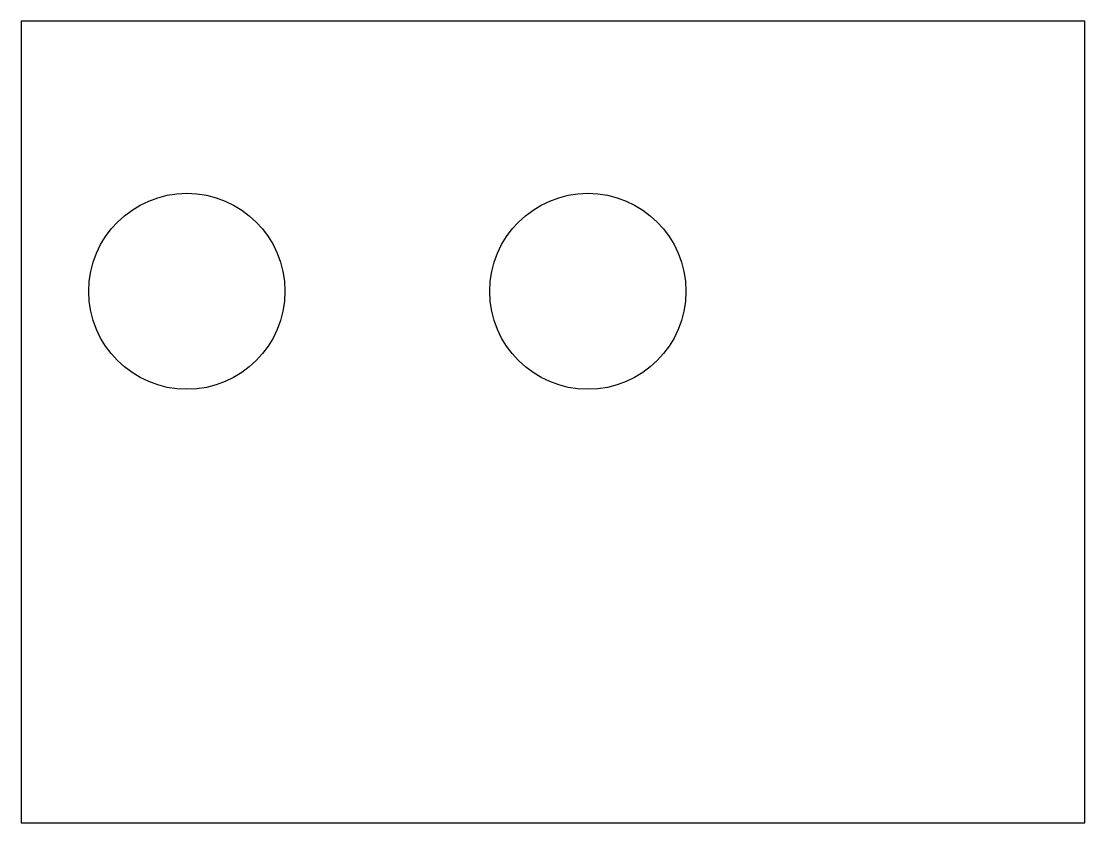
# Model space of a CAD drawing. Header units: millimetres. Extents: x -233 to -111, y 79 to 171.
import ezdxf

# ---------------------------------------------------------------- set-up
doc = ezdxf.new("R2010")
doc.units = ezdxf.units.MM
doc.layers.get('0').update_dxf_attribs({"linetype": 'CONTINUOUS'})

msp = doc.modelspace()

# ---------------------------------------------------------------- linework, layer by layer
msp.add_lwpolyline([(-233, 79), (-111, 79), (-111, 171), (-233, 171)], close=True)
for centre in [(-214, 140), (-168, 140)]:
    msp.add_circle(centre, 11.25)

doc.saveas('drawing.dxf')
